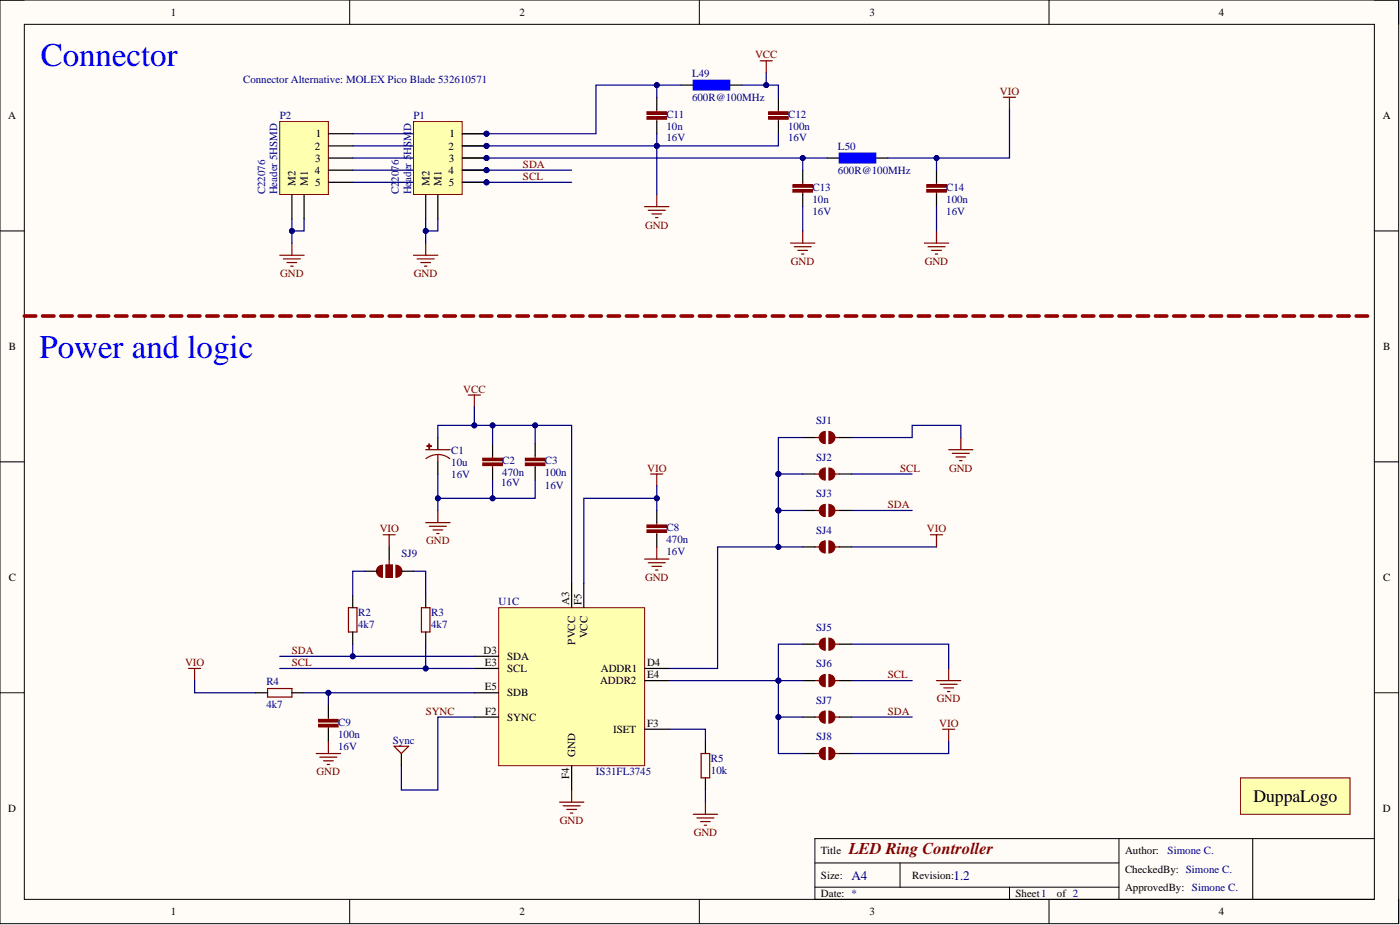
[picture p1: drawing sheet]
<svg xmlns="http://www.w3.org/2000/svg" width="292mm" height="193mm" viewBox="0 0 292 193" stroke-linecap="round" stroke-linejoin="round" font-family="sans-serif">
<defs><g id="words">
<g font-size="6.9" fill="#00f">
<text x="8.5" y="13.7">Connector</text>
<text x="8.2" y="74.6">Power and logic</text>
</g>
<text font-size="3.7" x="261.5" y="167.3">DuppaLogo</text>
<text font-size="3.4" fill="#800000" x="177.1" y="178.2">LED Ring Controller</text>
<g font-size="2.7" fill="#000080">
<text x="177.6" y="183.5">A4</text>
<text x="198.9" y="183.5">1.2</text>
</g>
<g font-size="2.3">
<text x="35.6" y="3.3">1</text>
<text x="108.4" y="3.3">2</text>
<text x="181.4" y="3.3">3</text>
<text x="254.3" y="3.3">4</text>
<text x="1.7" y="24.9">A</text>
<text x="65.9" y="28.7">1</text>
<text x="93.8" y="28.7">1</text>
<text x="288.5" y="24.9">A</text>
<text x="65.7" y="31.2">2</text>
<text x="65.8" y="33.7">3</text>
<text x="93.6" y="31.2">2</text>
<text x="93.7" y="33.7">3</text>
<text x="61.7" y="38.8" transform="rotate(-90 61.7 38.8)">M2</text>
<text x="64.2" y="38.8" transform="rotate(-90 64.2 38.8)">M1</text>
<text x="65.7" y="36.3">4</text>
<text x="65.7" y="38.8">5</text>
<text x="89.6" y="38.8" transform="rotate(-90 89.6 38.8)">M2</text>
<text x="92.1" y="38.8" transform="rotate(-90 92.1 38.8)">M1</text>
<text x="93.6" y="36.3">4</text>
<text x="93.6" y="38.8">5</text>
<text x="1.8" y="73">B</text>
<text x="288.6" y="73">B</text>
<text x="1.8" y="121.2">C</text>
<text x="288.6" y="121.2">C</text>
<text x="118.8" y="126.3" transform="rotate(-90 118.8 126.3)">A3</text>
<text x="121.3" y="126.3" transform="rotate(-90 121.3 126.3)">F5</text>
<text x="100.9" y="136.4">D3</text>
<text x="105.8" y="137.7">SDA</text>
<text x="120" y="134.5" transform="rotate(-90 120 134.5)">PVCC</text>
<text x="122.6" y="133.2" transform="rotate(-90 122.6 133.2)">VCC</text>
<text x="101.2" y="138.9">E3</text>
<text x="105.8" y="140.2">SCL</text>
<text x="125.2" y="142.7">ADDR2</text>
<text x="125.4" y="140.2">ADDR1</text>
<text x="135" y="138.9">D4</text>
<text x="135" y="141.5">E4</text>
<text x="101.1" y="144">E5</text>
<text x="101.2" y="149.1">F2</text>
<text x="105.8" y="145.3">SDB</text>
<text x="105.8" y="150.4">SYNC</text>
<text x="127.9" y="152.9">ISET</text>
<text x="135" y="151.6">F3</text>
<text x="120" y="158" transform="rotate(-90 120 158)">GND</text>
<text x="118.8" y="162.6" transform="rotate(-90 118.8 162.6)">F4</text>
<text x="1.7" y="169.4">D</text>
<text x="288.5" y="169.4">D</text>
<text x="171.3" y="178.2">Title</text>
<text x="234.7" y="178.2">Author:</text>
<text x="171.3" y="183.3">Size:</text>
<text x="190.3" y="183.3">Revision:</text>
<text x="234.7" y="182">CheckedBy: Simone C.</text>
<text x="234.7" y="185.8">ApprovedBy: Simone C.</text>
<text x="35.6" y="190.9">1</text>
<text x="108.4" y="190.9">2</text>
<text x="171.3" y="187.1">Date: *</text>
<text x="181.4" y="190.9">3</text>
<text x="211.9" y="187.1">Sheet1</text>
<text x="220.5" y="187.1">of 2</text>
<text x="254.3" y="190.9">4</text>
</g>
<g font-size="2.3" fill="#000080">
<text x="50.8" y="17.2">Connector Alternative: MOLEX Pico Blade 532610571</text>
<text x="144.4" y="16">L49</text>
<text x="144.4" y="21.1">600R@100MHz</text>
<text x="58.4" y="24.9">P2</text>
<text x="85.8" y="27.3" transform="rotate(-90 85.8 27.3)">D</text>
<text x="86.3" y="24.9">P1</text>
<text x="139.1" y="27.1">10n</text>
<text x="139.1" y="29.4">16V</text>
<text x="139.1" y="24.6">C11</text>
<text x="164.4" y="27.1">100n</text>
<text x="164.4" y="29.4">16V</text>
<text x="164.4" y="24.6">C12</text>
<text x="174.8" y="31.2">L50</text>
<text x="55.3" y="40.6" transform="rotate(-90 55.3 40.6)">C22076</text>
<text x="57.9" y="40.6" transform="rotate(-90 57.9 40.6)">Header 5HSMD</text>
<text x="83.2" y="40.6" transform="rotate(-90 83.2 40.6)">C2</text>
<text x="83.2" y="37.9" transform="rotate(-90 83.2 37.9)">2076</text>
<text x="85.8" y="40.6" transform="rotate(-90 85.8 40.6)">He</text>
<text x="85.8" y="37.9" transform="rotate(-90 85.8 37.9)">ader 5HSM</text>
<text x="169.5" y="39.8">C13</text>
<text x="174.8" y="36.3">600R@100MHz</text>
<text x="197.4" y="39.8">C14</text>
<text x="169.5" y="42.3">10n</text>
<text x="169.5" y="44.9">16V</text>
<text x="197.4" y="42.3">100n</text>
<text x="197.4" y="44.9">16V</text>
<text x="170.3" y="88.5">SJ1</text>
<text x="94.1" y="94.7">C1</text>
<text x="94.1" y="97.2">10u</text>
<text x="94.1" y="99.6">16V</text>
<text x="104.6" y="101.4">16V</text>
<text x="104.8" y="99.4">470n</text>
<text x="104.8" y="96.9">C2</text>
<text x="113.7" y="99.4">100n</text>
<text x="113.7" y="101.9">16V</text>
<text x="113.7" y="96.9">C3</text>
<text x="170.3" y="96.1">SJ2</text>
<text x="170.3" y="103.7">SJ3</text>
<text x="139.1" y="113.3">470n</text>
<text x="139.1" y="110.8">C8</text>
<text x="170.3" y="111.3">SJ4</text>
<text x="83.7" y="116.1">SJ9</text>
<text x="139.1" y="115.9">16V</text>
<text x="74.7" y="131.1">4k7</text>
<text x="74.7" y="128.5">R2</text>
<text x="90" y="131.1">4k7</text>
<text x="90" y="128.5">R3</text>
<text x="104" y="126.3">U1C</text>
<text x="170.3" y="131.6">SJ5</text>
<text x="55.6" y="142.9">R4</text>
<text x="170.3" y="139.2">SJ6</text>
<text x="55.6" y="147.7">4k7</text>
<text x="170.3" y="146.8">SJ7</text>
<text x="70.5" y="153.9">100n</text>
<text x="70.5" y="151.4">C9</text>
<text x="82" y="155.2">Sync</text>
<text x="170.3" y="154.4">SJ8</text>
<text x="70.5" y="156.4">16V</text>
<text x="124.3" y="161.8">IS31FL3745</text>
<text x="148.3" y="161.5">10k</text>
<text x="148.3" y="159">R5</text>
<text x="243.6" y="178.2">Simone C.</text>
</g>
<g font-size="2.3" fill="#800000">
<text x="157.5" y="12.2">VCC</text>
<text x="208.6" y="19.8">VIO</text>
<text x="109.1" y="35">SDA</text>
<text x="109.1" y="37.5">SCL</text>
<text x="134.6" y="47.7">GND</text>
<text x="58.4" y="57.8">GND</text>
<text x="86.4" y="57.8">GND</text>
<text x="165" y="55.3">GND</text>
<text x="192.9" y="55.3">GND</text>
<text x="96.6" y="81.9">VCC</text>
<text x="135" y="98.4">VIO</text>
<text x="187.8" y="98.4">SCL</text>
<text x="198" y="98.4">GND</text>
<text x="185.2" y="106">SDA</text>
<text x="79.2" y="111.1">VIO</text>
<text x="88.9" y="113.6">GND</text>
<text x="193.4" y="111.1">VIO</text>
<text x="134.6" y="121.2">GND</text>
<text x="60.9" y="136.4">SDA</text>
<text x="38.6" y="138.9">VIO</text>
<text x="60.9" y="138.9">SCL</text>
<text x="185.2" y="141.5">SCL</text>
<text x="88.8" y="149.1">SYNC</text>
<text x="185.2" y="149.1">SDA</text>
<text x="195.5" y="146.6">GND</text>
<text x="195.9" y="151.6">VIO</text>
<text x="66.1" y="161.8">GND</text>
<text x="116.8" y="171.9">GND</text>
<text x="144.7" y="174.4">GND</text>
</g>
</g></defs>
<path d="M0 0h291.8v192.7h-291.8z" fill-rule="evenodd" fill="#fffcf8"/>
<path d="M0 0h291.8v192.7h-291.8z" fill="none" stroke="#000" stroke-width=".21"/>
<path d="M5.1 5.1h281.7v182.5h-281.7z" fill-rule="evenodd" fill="#fffcf8"/>
<g fill="none" stroke="#000" stroke-width=".21">
<path d="M0 0h5.1M5.1 5.1h281.7v182.5h-281.7zM73 0v5.1M145.9 0v5.1M218.9 0v5.1M286.8 0h5v5.1M0 48.2h5.1M286.8 48.2h5M0 96.4h5.1M286.8 96.4h5M0 144.5h5.1M286.8 144.5h5"/>
<path d="M233.5 174.9v12.7M261.4 174.9v12.7M286.8 174.9h-116.8v12.7h116.8M73 187.6v5.1M145.9 187.6v5.1M170 180h63.5M170 185.1h63.5M187.8 180v5.1M210.6 185.1v2.5M218.9 187.6v5.1M291.8 187.6v5.1"/>
</g>
<g fill="none" stroke="#800000" stroke-width=".25">
<path d="M158.6 12.7h2.5M159.9 12.7v2.5M209.4 20.3h2.5M210.6 20.3v2.5M134.5 43.1h5.1M135.3 43.9h3.5M136 44.6h2M136.8 45.4h.5M137 40.6v2.5M97.7 82.4h2.5M99 82.4v2.5M135.8 98.9h2.5"/>
<path d="M137 98.9v2.5M137 109v.5M137 111.1v.5"/>
</g>
<path d="M135 110.5h4.1v.6h-4.1z" fill-rule="evenodd" fill="#800000"/>
<path d="M135 110.5h4.1v.6h-4.1z" fill="none" stroke="#800000" stroke-width=".25"/>
<path d="M135 109.5h4.1v.5h-4.1z" fill-rule="evenodd" fill="#800000"/>
<path d="M111.7 95.1v.5M111.7 97.1v.5M134.5 116.6h5.1M135 109.5h4.1v.5h-4.1zM135.3 117.4h3.5M136 118.2h2M136.8 118.9h.5M137 114.1v2.5" fill="none" stroke="#800000" stroke-width=".25"/>
<path d="M137 106.5v2.5M137 111.6v2.5" fill="none" stroke="#000" stroke-width=".25"/>
<path d="M109.6 96.6h4.1v.5h-4.1z" fill-rule="evenodd" fill="#800000"/>
<path d="M109.6 96.6h4.1v.5h-4.1z" fill="none" stroke="#800000" stroke-width=".25"/>
<path d="M109.6 95.6h4.1v.5h-4.1z" fill-rule="evenodd" fill="#800000"/>
<path d="M102.8 95.1v.5M102.8 97.1v.5M109.6 95.6h4.1v.5h-4.1z" fill="none" stroke="#800000" stroke-width=".25"/>
<path d="M111.7 92.5v2.6M111.7 97.6v2.6" fill="none" stroke="#000" stroke-width=".25"/>
<path d="M100.7 96.6h4.1v.5h-4.1z" fill-rule="evenodd" fill="#800000"/>
<path d="M100.7 96.6h4.1v.5h-4.1z" fill="none" stroke="#800000" stroke-width=".25"/>
<path d="M100.7 95.6h4.1v.5h-4.1z" fill-rule="evenodd" fill="#800000"/>
<g fill="none" stroke="#800000" stroke-width=".25">
<path d="M100.7 95.6h4.1v.5h-4.1zM88.8 109h5.1M89.6 109.8h3.5M90.3 110.5h2.1M91.1 111.3h.5M91.4 106.5v2.5M39.3 139.5h2.6M40.6 139.5v2.5M72.7 126.8h1.8v5h-1.8zM87.9 126.8h1.8v5h-1.8zM55.8 143.6h5.1v1.8h-5.1zM68.5 149.6v.5"/>
<path d="M68.5 151.6v.5M146.3 157.2h1.8v5.1h-1.8zM116.7 167.3h5.1M117.5 168.1h3.5M118.3 168.9h2M119 169.6h.5M119.3 164.8v2.5M144.6 169.9h5.1M145.4 170.6h3.6M146.2 171.4h2M146.9 172.2h.5M147.2 167.3v2.6"/>
</g>
<path d="M102.8 92.5v2.6M102.8 97.6v2.6M73.6 124.2v2.6M73.6 131.8v2.6M88.8 124.2v2.6M88.8 131.8v2.6M53.3 144.5h2.5M60.9 144.5h2.5M147.2 154.7v2.5M147.2 162.3v2.5" fill="none" stroke="#000" stroke-width=".25"/>
<path d="M66.5 151.1h4v.5h-4z" fill-rule="evenodd" fill="#800000"/>
<path d="M66.5 151.1h4v.5h-4z" fill="none" stroke="#800000" stroke-width=".25"/>
<path d="M66.5 150.1h4v.5h-4z" fill-rule="evenodd" fill="#800000"/>
<path d="M66 157.2h5.1M66.5 150.1h4v.5h-4zM66.7 158h3.6M67.5 158.7h2M68.3 159.5h.5M68.5 154.7v2.5" fill="none" stroke="#800000" stroke-width=".25"/>
<path d="M68.5 147.1v2.5M68.5 152.1v2.6" fill="none" stroke="#000" stroke-width=".25"/>
<path d="M78.9 118.3l.9-.4v2.5l-.7-.2-.5-.6v-.7z" fill-rule="evenodd" fill="#800000"/>
<path d="M78.9 118.3l.9-.4v2.5l-.7-.2-.5-.6v-.7z" fill="none" stroke="#800000" stroke-width=".21"/>
<path d="M82.6 117.9l.9 .4 .4 .8-.3 .9-.9 .4z" fill-rule="evenodd" fill="#800000"/>
<path d="M82.6 117.9l.9 .4 .4 .8-.3 .9-.9 .4z" fill="none" stroke="#800000" stroke-width=".21"/>
<path d="M80.6 117.9h1.2v2.5h-1.2zM81.2 116.6v1.3" fill="none" stroke="#800000" stroke-width=".25"/>
<path d="M80.6 117.9h1.2v2.5h-1.2z" fill-rule="evenodd" fill="#800000"/>
<path d="M79.9 111.6h2.6M80.6 117.9h1.2v2.5h-1.2zM81.2 111.6v2.5" fill="none" stroke="#800000" stroke-width=".25"/>
<path d="M76.1 119.2h2.6M81.2 114.1v2.5M83.7 119.2h2.6" fill="none" stroke="#000" stroke-width=".25"/>
<path d="M258.8 162.3h22.9v7.6h-22.9z" fill-rule="evenodd" fill="#ffffb0"/>
<path d="M258.8 162.3h22.9v7.6h-22.9z" fill="none" stroke="#800000" stroke-width=".21"/>
<path d="M86.3 53.2h5.1M87 54h3.6M87.8 54.8h2M88.6 55.5h.5M88.8 50.7v2.5M88.8 93.8h5.1M91.4 94.8l1 .2 1.4 .7M91.4 94.8l-1.1 .2-1.4 .7M91.4 94.8v1.6" fill="none" stroke="#800000" stroke-width=".25"/>
<path d="M91.4 91.3v2.5M91.4 96.4v2.5" fill="none" stroke="#000" stroke-width=".25"/>
<path d="M89.1 93h.9v.1h-.9z" fill-rule="evenodd" fill="#800000"/>
<path d="M89.1 93h.9v.1h-.9z" fill="none" stroke="#800000" stroke-width=".25"/>
<path d="M89.5 92.6h.1v.9h-.1z" fill-rule="evenodd" fill="#800000"/>
<path d="M89.5 92.6h.1v.9h-.1z" fill="none" stroke="#800000" stroke-width=".25"/>
<path d="M172.6 33h2.5M182.7 33h2.5" fill="none" stroke="#000" stroke-width=".25"/>
<path d="M175.1 32h7.6v2h-7.6z" fill-rule="evenodd" fill="#00f"/>
<path d="M175.1 32h7.6v2h-7.6z" fill="none" stroke="#00f" stroke-width=".25"/>
<path d="M142.1 17.8h2.5M152.3 17.8h2.5" fill="none" stroke="#000" stroke-width=".25"/>
<path d="M144.6 16.7h7.7v2.1h-7.7z" fill-rule="evenodd" fill="#00f"/>
<path d="M144.6 16.7h7.7v2.1h-7.7z" fill="none" stroke="#00f" stroke-width=".25"/>
<path d="M137 22.8v.5M137 24.9v.5" fill="none" stroke="#800000" stroke-width=".25"/>
<path d="M135 24.3h4.1v.6h-4.1z" fill-rule="evenodd" fill="#800000"/>
<path d="M135 24.3h4.1v.6h-4.1z" fill="none" stroke="#800000" stroke-width=".25"/>
<path d="M135 23.3h4.1v.5h-4.1z" fill-rule="evenodd" fill="#800000"/>
<path d="M135 23.3h4.1v.5h-4.1zM167.5 38v.5M167.5 40.1v.5" fill="none" stroke="#800000" stroke-width=".25"/>
<path d="M137 20.3v2.5M137 25.4v2.5" fill="none" stroke="#000" stroke-width=".25"/>
<path d="M165.5 39.6h4v.5h-4z" fill-rule="evenodd" fill="#800000"/>
<path d="M165.5 39.6h4v.5h-4z" fill="none" stroke="#800000" stroke-width=".25"/>
<path d="M165.5 38.5h4v.6h-4z" fill-rule="evenodd" fill="#800000"/>
<path d="M165.5 38.5h4v.6h-4zM195.4 38v.5M164.9 50.7h5.1M165.7 51.5h3.6M166.5 52.2h2M167.2 53h.5M167.5 48.2v2.5M195.4 40.1v.5" fill="none" stroke="#800000" stroke-width=".25"/>
<path d="M167.5 35.5v2.5M167.5 40.6v2.5" fill="none" stroke="#000" stroke-width=".25"/>
<path d="M193.4 39.6h4v.5h-4z" fill-rule="evenodd" fill="#800000"/>
<path d="M193.4 39.6h4v.5h-4z" fill="none" stroke="#800000" stroke-width=".25"/>
<path d="M193.4 38.5h4v.6h-4z" fill-rule="evenodd" fill="#800000"/>
<path d="M162.4 22.8v.5M162.4 24.9v.5M193.4 38.5h4v.6h-4zM192.9 50.7h5M193.6 51.5h3.6M194.4 52.2h2M195.1 53h.6M195.4 48.2v2.5" fill="none" stroke="#800000" stroke-width=".25"/>
<path d="M195.4 35.5v2.5M195.4 40.6v2.5" fill="none" stroke="#000" stroke-width=".25"/>
<path d="M160.4 24.3h4v.6h-4z" fill-rule="evenodd" fill="#800000"/>
<path d="M160.4 24.3h4v.6h-4z" fill="none" stroke="#800000" stroke-width=".25"/>
<path d="M160.4 23.3h4v.5h-4z" fill-rule="evenodd" fill="#800000"/>
<path d="M160.4 23.3h4v.5h-4z" fill="none" stroke="#800000" stroke-width=".25"/>
<path d="M162.4 20.3v2.5M162.4 25.4v2.5" fill="none" stroke="#000" stroke-width=".25"/>
<g fill="none" stroke="#980000" stroke-width=".76">
<path d="M5.1 65.9h2.4M8.9 65.9h2.4M12.7 65.9h2.4M16.5 65.9h2.4M20.3 65.9h2.4M24.1 65.9h2.4M27.9 65.9h2.4M31.7 65.9h2.4M35.5 65.9h2.4M39.3 65.9h2.4M43.1 65.9h2.4M46.9 65.9h2.4"/>
<path d="M50.8 65.9h2.3M54.6 65.9h2.3M58.4 65.9h2.3M62.2 65.9h2.4M66 65.9h2.4M69.8 65.9h2.4M73.6 65.9h2.4M77.4 65.9h2.4M81.2 65.9h2.4M85 65.9h2.4M88.8 65.9h2.4M92.6 65.9h2.4"/>
<path d="M96.4 65.9h2.4M100.2 65.9h2.4M104 65.9h2.4M107.8 65.9h2.4M111.7 65.9h2.3M115.5 65.9h2.3M119.3 65.9h2.3M123.1 65.9h2.4M126.9 65.9h2.4M130.7 65.9h2.4M134.5 65.9h2.4M138.3 65.9h2.4"/>
<path d="M142.1 65.9h2.4M145.9 65.9h2.4M149.7 65.9h2.4M153.5 65.9h2.4M157.3 65.9h2.4M161.1 65.9h2.4M164.9 65.9h2.4M168.8 65.9h2.3M172.6 65.9h2.3M176.4 65.9h2.3M180.2 65.9h2.4M184 65.9h2.4"/>
<path d="M187.8 65.9h2.4M191.6 65.9h2.4M195.4 65.9h2.4M199.2 65.9h2.4M203 65.9h2.4M206.8 65.9h2.4M210.6 65.9h2.4M214.4 65.9h2.4M218.2 65.9h2.4M222 65.9h2.4M225.8 65.9h2.4M229.7 65.9h2.3"/>
<path d="M233.5 65.9h2.3M237.3 65.9h2.3M241.1 65.9h2.4M244.9 65.9h2.4M248.7 65.9h2.4M252.5 65.9h2.4M256.3 65.9h2.4M260.1 65.9h2.4M263.9 65.9h2.4M267.7 65.9h2.4M271.5 65.9h2.4M275.3 65.9h2.4"/>
<path d="M279.1 65.9h2.4M282.9 65.9h2.4"/>
</g>
<path d="M104 126.8h30.5v32.9h-30.5z" fill-rule="evenodd" fill="#ffffb0"/>
<path d="M104 126.8h30.5v32.9h-30.5z" fill="none" stroke="#800000" stroke-width=".21"/>
<path d="M99 139.5h5M99 136.9h5M119.3 121.7v5.1M121.8 121.7v5.1M134.5 139.5h5.1M99 144.5h5M99 149.6h5M119.3 159.7v5.1M134.5 152.1h5.1M134.5 142h5.1" fill="none" stroke="#000" stroke-width=".25"/>
<path d="M58.4 53.2h5M59.1 54h3.6M59.9 54.8h2M60.6 55.5h.6M60.9 50.7v2.5" fill="none" stroke="#800000" stroke-width=".25"/>
<path d="M172.9 90l.8 .3 .5 .8-.3 1-.8 .4h-.2z" fill-rule="evenodd" fill="#800000"/>
<path d="M172.9 90l.8 .3 .5 .8-.3 1-.8 .4h-.2z" fill="none" stroke="#800000" stroke-width=".21"/>
<path d="M171.3 90.4l.9-.4v2.5l-.8-.2-.4-.6-.1-.7z" fill-rule="evenodd" fill="#800000"/>
<path d="M171.3 90.4l.9-.4v2.5l-.8-.2-.4-.6-.1-.7z" fill="none" stroke="#800000" stroke-width=".21"/>
<path d="M170 91.3h.9M174.2 91.3h.9" fill="none" stroke="#800000" stroke-width=".25"/>
<path d="M167.5 91.3h2.5M175.1 91.3h2.5" fill="none" stroke="#000" stroke-width=".25"/>
<path d="M172.9 97.6l.8 .3 .5 .8-.3 1-.8 .5h-.2z" fill-rule="evenodd" fill="#800000"/>
<path d="M172.9 97.6l.8 .3 .5 .8-.3 1-.8 .5h-.2z" fill="none" stroke="#800000" stroke-width=".21"/>
<path d="M171.3 98l.9-.4v2.6l-.8-.3-.4-.6-.1-.7z" fill-rule="evenodd" fill="#800000"/>
<path d="M171.3 98l.9-.4v2.6l-.8-.3-.4-.6-.1-.7z" fill="none" stroke="#800000" stroke-width=".21"/>
<path d="M170 98.9h.9M174.2 98.9h.9" fill="none" stroke="#800000" stroke-width=".25"/>
<path d="M167.5 98.9h2.5M175.1 98.9h2.5" fill="none" stroke="#000" stroke-width=".25"/>
<path d="M172.9 105.2l.8 .3 .5 .9-.3 .9-.8 .5h-.2z" fill-rule="evenodd" fill="#800000"/>
<path d="M172.9 105.2l.8 .3 .5 .9-.3 .9-.8 .5h-.2z" fill="none" stroke="#800000" stroke-width=".21"/>
<path d="M171.3 105.6l.9-.4v2.6l-.8-.3-.4-.6-.1-.7z" fill-rule="evenodd" fill="#800000"/>
<path d="M171.3 105.6l.9-.4v2.6l-.8-.3-.4-.6-.1-.7z" fill="none" stroke="#800000" stroke-width=".21"/>
<path d="M170 106.5h.9M174.2 106.5h.9" fill="none" stroke="#800000" stroke-width=".25"/>
<path d="M167.5 106.5h2.5M175.1 106.5h2.5" fill="none" stroke="#000" stroke-width=".25"/>
<path d="M172.9 112.8l.8 .3 .5 .9-.3 .9-.8 .5h-.2z" fill-rule="evenodd" fill="#800000"/>
<path d="M172.9 112.8l.8 .3 .5 .9-.3 .9-.8 .5h-.2z" fill="none" stroke="#800000" stroke-width=".21"/>
<path d="M171.3 113.2l.9-.4v2.6l-.8-.3-.4-.5-.1-.8z" fill-rule="evenodd" fill="#800000"/>
<path d="M171.3 113.2l.9-.4v2.6l-.8-.3-.4-.5-.1-.8z" fill="none" stroke="#800000" stroke-width=".21"/>
<path d="M197.9 93.8h5.1M198.7 94.6h3.5M199.5 95.3h2M200.2 96.1h.5M200.5 91.3v2.5M170 114.1h.9M174.2 114.1h.9M194.1 111.6h2.6M195.4 111.6v2.5" fill="none" stroke="#800000" stroke-width=".25"/>
<path d="M167.5 114.1h2.5M175.1 114.1h2.5" fill="none" stroke="#000" stroke-width=".25"/>
<path d="M172.9 133.1l.8 .3 .5 .8-.3 1-.8 .4h-.2z" fill-rule="evenodd" fill="#800000"/>
<path d="M172.9 133.1l.8 .3 .5 .8-.3 1-.8 .4h-.2z" fill="none" stroke="#800000" stroke-width=".21"/>
<path d="M171.3 133.5l.9-.4v2.5l-.8-.2-.4-.6-.1-.7z" fill-rule="evenodd" fill="#800000"/>
<path d="M171.3 133.5l.9-.4v2.5l-.8-.2-.4-.6-.1-.7z" fill="none" stroke="#800000" stroke-width=".21"/>
<path d="M170 134.4h.9M174.2 134.4h.9" fill="none" stroke="#800000" stroke-width=".25"/>
<path d="M167.5 134.4h2.5M175.1 134.4h2.5" fill="none" stroke="#000" stroke-width=".25"/>
<path d="M172.9 140.7l.8 .3 .5 .8-.3 1-.8 .5h-.2z" fill-rule="evenodd" fill="#800000"/>
<path d="M172.9 140.7l.8 .3 .5 .8-.3 1-.8 .5h-.2z" fill="none" stroke="#800000" stroke-width=".21"/>
<path d="M171.3 141.1l.9-.4v2.6l-.8-.3-.4-.6-.1-.7z" fill-rule="evenodd" fill="#800000"/>
<path d="M171.3 141.1l.9-.4v2.6l-.8-.3-.4-.6-.1-.7z" fill="none" stroke="#800000" stroke-width=".21"/>
<path d="M170 142h.9M174.2 142h.9" fill="none" stroke="#800000" stroke-width=".25"/>
<path d="M167.5 142h2.5M175.1 142h2.5" fill="none" stroke="#000" stroke-width=".25"/>
<path d="M172.9 148.3l.8 .3 .5 .9-.3 .9-.8 .5h-.2z" fill-rule="evenodd" fill="#800000"/>
<path d="M172.9 148.3l.8 .3 .5 .9-.3 .9-.8 .5h-.2z" fill="none" stroke="#800000" stroke-width=".21"/>
<path d="M171.3 148.7l.9-.4v2.6l-.8-.3-.4-.6-.1-.7z" fill-rule="evenodd" fill="#800000"/>
<path d="M171.3 148.7l.9-.4v2.6l-.8-.3-.4-.6-.1-.7z" fill="none" stroke="#800000" stroke-width=".21"/>
<path d="M170 149.6h.9M174.2 149.6h.9" fill="none" stroke="#800000" stroke-width=".25"/>
<path d="M167.5 149.6h2.5M175.1 149.6h2.5" fill="none" stroke="#000" stroke-width=".25"/>
<path d="M172.9 155.9l.8 .3 .5 .9-.3 .9-.8 .5h-.2z" fill-rule="evenodd" fill="#800000"/>
<path d="M172.9 155.9l.8 .3 .5 .9-.3 .9-.8 .5h-.2z" fill="none" stroke="#800000" stroke-width=".21"/>
<path d="M171.3 156.3l.9-.4v2.6l-.8-.3-.4-.5-.1-.8z" fill-rule="evenodd" fill="#800000"/>
<path d="M171.3 156.3l.9-.4v2.6l-.8-.3-.4-.5-.1-.8z" fill="none" stroke="#800000" stroke-width=".21"/>
<path d="M197.9 139.5v2.5M170 157.2h.9M174.2 157.2h.9M195.4 142h5.1M196.2 142.7h3.5M196.7 152.1h2.5M196.9 143.5h2M197.7 144.3h.5M197.9 152.1v2.6" fill="none" stroke="#800000" stroke-width=".25"/>
<path d="M167.5 157.2h2.5M175.1 157.2h2.5" fill="none" stroke="#000" stroke-width=".25"/>
<path d="M88.8 45.6v2.6h2.6v-2.6M195.4 43.1v5.1M40.6 142v2.5h12.7" fill="none" stroke="#000080" stroke-width=".25"/>
<circle cx="88.8" cy="48.2" r=".51" fill="#000080"/>
<circle cx="88.8" cy="48.2" r=".51" fill="none" stroke="#000080" stroke-width=".21"/>
<path d="M162.4 27.9v2.5h-25.4M76.1 119.2h-2.5v5M86.3 119.2h2.5v5" fill="none" stroke="#000080" stroke-width=".25"/>
<circle cx="137" cy="30.4" r=".51" fill="#000080"/>
<circle cx="137" cy="30.4" r=".51" fill="none" stroke="#000080" stroke-width=".21"/>
<path d="M154.8 17.8h7.6v2.5" fill="none" stroke="#000080" stroke-width=".25"/>
<circle cx="159.9" cy="17.8" r=".51" fill="#000080"/>
<circle cx="159.9" cy="17.8" r=".51" fill="none" stroke="#000080" stroke-width=".21"/>
<path d="M210.6 22.8v10.2h-25.4M139.6 152.1h7.6v2.6" fill="none" stroke="#000080" stroke-width=".25"/>
<circle cx="195.4" cy="33" r=".51" fill="#000080"/>
<circle cx="195.4" cy="33" r=".51" fill="none" stroke="#000080" stroke-width=".21"/>
<path d="M91.4 104v2.5" fill="none" stroke="#000080" stroke-width=".25"/>
<circle cx="91.4" cy="104" r=".51" fill="#000080"/>
<circle cx="91.4" cy="104" r=".51" fill="none" stroke="#000080" stroke-width=".21"/>
<path d="M99 84.9v3.8" fill="none" stroke="#000080" stroke-width=".25"/>
<circle cx="99" cy="88.7" r=".51" fill="#000080"/>
<circle cx="99" cy="88.7" r=".51" fill="none" stroke="#000080" stroke-width=".21"/>
<path d="M102.8 100.2v3.8" fill="none" stroke="#000080" stroke-width=".25"/>
<circle cx="102.8" cy="104" r=".51" fill="#000080"/>
<circle cx="102.8" cy="104" r=".51" fill="none" stroke="#000080" stroke-width=".21"/>
<path d="M102.8 88.7v3.8" fill="none" stroke="#000080" stroke-width=".25"/>
<circle cx="102.8" cy="88.7" r=".51" fill="#000080"/>
<circle cx="102.8" cy="88.7" r=".51" fill="none" stroke="#000080" stroke-width=".21"/>
<path d="M111.7 88.7v3.8" fill="none" stroke="#000080" stroke-width=".25"/>
<circle cx="111.7" cy="88.7" r=".51" fill="#000080"/>
<circle cx="111.7" cy="88.7" r=".51" fill="none" stroke="#000080" stroke-width=".21"/>
<path d="M88.8 48.2v2.5" fill="none" stroke="#000080" stroke-width=".25"/>
<circle cx="88.8" cy="48.2" r=".51" fill="#000080"/>
<circle cx="88.8" cy="48.2" r=".51" fill="none" stroke="#000080" stroke-width=".21"/>
<path d="M68.5 144.5v2.6" fill="none" stroke="#000080" stroke-width=".25"/>
<circle cx="68.5" cy="144.5" r=".51" fill="#000080"/>
<circle cx="68.5" cy="144.5" r=".51" fill="none" stroke="#000080" stroke-width=".21"/>
<path d="M73.6 134.4v2.5" fill="none" stroke="#000080" stroke-width=".25"/>
<circle cx="73.6" cy="136.9" r=".51" fill="#000080"/>
<circle cx="73.6" cy="136.9" r=".51" fill="none" stroke="#000080" stroke-width=".21"/>
<path d="M88.8 134.4v5.1" fill="none" stroke="#000080" stroke-width=".25"/>
<circle cx="88.8" cy="139.5" r=".51" fill="#000080"/>
<circle cx="88.8" cy="139.5" r=".51" fill="none" stroke="#000080" stroke-width=".21"/>
<path d="M137 27.9v2.5" fill="none" stroke="#000080" stroke-width=".25"/>
<circle cx="137" cy="30.4" r=".51" fill="#000080"/>
<circle cx="137" cy="30.4" r=".51" fill="none" stroke="#000080" stroke-width=".21"/>
<path d="M137 17.8v2.5" fill="none" stroke="#000080" stroke-width=".25"/>
<circle cx="137" cy="17.8" r=".51" fill="#000080"/>
<circle cx="137" cy="17.8" r=".51" fill="none" stroke="#000080" stroke-width=".21"/>
<path d="M159.9 15.2v2.6" fill="none" stroke="#000080" stroke-width=".25"/>
<circle cx="159.9" cy="17.8" r=".51" fill="#000080"/>
<circle cx="159.9" cy="17.8" r=".51" fill="none" stroke="#000080" stroke-width=".21"/>
<path d="M167.5 33v2.5M167.5 43.1v5.1" fill="none" stroke="#000080" stroke-width=".25"/>
<circle cx="167.5" cy="33" r=".51" fill="#000080"/>
<circle cx="167.5" cy="33" r=".51" fill="none" stroke="#000080" stroke-width=".21"/>
<path d="M195.4 33v2.5M147.2 164.8v2.5" fill="none" stroke="#000080" stroke-width=".25"/>
<circle cx="195.4" cy="33" r=".51" fill="#000080"/>
<circle cx="195.4" cy="33" r=".51" fill="none" stroke="#000080" stroke-width=".21"/>
<path d="M137 104v2.5" fill="none" stroke="#000080" stroke-width=".25"/>
<circle cx="137" cy="104" r=".51" fill="#000080"/>
<circle cx="137" cy="104" r=".51" fill="none" stroke="#000080" stroke-width=".21"/>
<path d="M137 101.4v2.6h-15.2v17.7" fill="none" stroke="#000080" stroke-width=".25"/>
<circle cx="137" cy="104" r=".51" fill="#000080"/>
<circle cx="137" cy="104" r=".51" fill="none" stroke="#000080" stroke-width=".21"/>
<path d="M58.4 139.5h40.6" fill="none" stroke="#000080" stroke-width=".25"/>
<circle cx="88.8" cy="139.5" r=".51" fill="#000080"/>
<circle cx="88.8" cy="139.5" r=".51" fill="none" stroke="#000080" stroke-width=".21"/>
<path d="M58.4 136.9h40.6" fill="none" stroke="#000080" stroke-width=".25"/>
<circle cx="73.6" cy="136.9" r=".51" fill="#000080"/>
<circle cx="73.6" cy="136.9" r=".51" fill="none" stroke="#000080" stroke-width=".21"/>
<path d="M63.4 144.5h35.6" fill="none" stroke="#000080" stroke-width=".25"/>
<circle cx="68.5" cy="144.5" r=".51" fill="#000080"/>
<circle cx="68.5" cy="144.5" r=".51" fill="none" stroke="#000080" stroke-width=".21"/>
<path d="M60.9 45.6v2.6h2.5v-2.6M99 149.6h-7.6v15.2h-7.7v-5.1" fill="none" stroke="#000080" stroke-width=".25"/>
<circle cx="60.9" cy="48.2" r=".51" fill="#000080"/>
<circle cx="60.9" cy="48.2" r=".51" fill="none" stroke="#000080" stroke-width=".21"/>
<path d="M60.9 48.2v2.5" fill="none" stroke="#000080" stroke-width=".25"/>
<circle cx="60.9" cy="48.2" r=".51" fill="#000080"/>
<circle cx="60.9" cy="48.2" r=".51" fill="none" stroke="#000080" stroke-width=".21"/>
<path d="M142.1 17.8h-17.8v10.1h-50.7" fill="none" stroke="#000080" stroke-width=".25"/>
<circle cx="101.5" cy="27.9" r=".51" fill="#000080"/>
<circle cx="101.5" cy="27.9" r=".51" fill="none" stroke="#000080" stroke-width=".21"/>
<circle cx="137" cy="17.8" r=".51" fill="#000080"/>
<circle cx="137" cy="17.8" r=".51" fill="none" stroke="#000080" stroke-width=".21"/>
<path d="M73.6 30.4h63.4v10.2" fill="none" stroke="#000080" stroke-width=".25"/>
<circle cx="137" cy="30.4" r=".51" fill="#000080"/>
<circle cx="137" cy="30.4" r=".51" fill="none" stroke="#000080" stroke-width=".21"/>
<circle cx="101.5" cy="30.4" r=".51" fill="#000080"/>
<circle cx="101.5" cy="30.4" r=".51" fill="none" stroke="#000080" stroke-width=".21"/>
<path d="M73.6 33h99" fill="none" stroke="#000080" stroke-width=".25"/>
<circle cx="167.5" cy="33" r=".51" fill="#000080"/>
<circle cx="167.5" cy="33" r=".51" fill="none" stroke="#000080" stroke-width=".21"/>
<circle cx="101.5" cy="33" r=".51" fill="#000080"/>
<circle cx="101.5" cy="33" r=".51" fill="none" stroke="#000080" stroke-width=".21"/>
<path d="M73.6 35.5h45.7" fill="none" stroke="#000080" stroke-width=".25"/>
<circle cx="101.5" cy="35.5" r=".51" fill="#000080"/>
<circle cx="101.5" cy="35.5" r=".51" fill="none" stroke="#000080" stroke-width=".21"/>
<path d="M73.6 38h45.7" fill="none" stroke="#000080" stroke-width=".25"/>
<circle cx="101.5" cy="38" r=".51" fill="#000080"/>
<circle cx="101.5" cy="38" r=".51" fill="none" stroke="#000080" stroke-width=".21"/>
<path d="M162.4 98.9h5.1M177.6 98.9h12.7M177.6 114.1h17.8M177.6 106.5h12.7M177.6 149.6h12.7M177.6 142h12.7" fill="none" stroke="#000080" stroke-width=".25"/>
<circle cx="162.4" cy="98.9" r=".51" fill="#000080"/>
<circle cx="162.4" cy="98.9" r=".51" fill="none" stroke="#000080" stroke-width=".21"/>
<path d="M162.4 106.5h5.1" fill="none" stroke="#000080" stroke-width=".25"/>
<circle cx="162.4" cy="106.5" r=".51" fill="#000080"/>
<circle cx="162.4" cy="106.5" r=".51" fill="none" stroke="#000080" stroke-width=".21"/>
<path d="M162.4 106.5v7.6" fill="none" stroke="#000080" stroke-width=".25"/>
<circle cx="162.4" cy="114.1" r=".51" fill="#000080"/>
<circle cx="162.4" cy="114.1" r=".51" fill="none" stroke="#000080" stroke-width=".21"/>
<circle cx="162.4" cy="106.5" r=".51" fill="#000080"/>
<circle cx="162.4" cy="106.5" r=".51" fill="none" stroke="#000080" stroke-width=".21"/>
<path d="M167.5 91.3h-5.1v7.6" fill="none" stroke="#000080" stroke-width=".25"/>
<circle cx="162.4" cy="98.9" r=".51" fill="#000080"/>
<circle cx="162.4" cy="98.9" r=".51" fill="none" stroke="#000080" stroke-width=".21"/>
<path d="M162.4 98.9v7.6" fill="none" stroke="#000080" stroke-width=".25"/>
<circle cx="162.4" cy="98.9" r=".51" fill="#000080"/>
<circle cx="162.4" cy="98.9" r=".51" fill="none" stroke="#000080" stroke-width=".21"/>
<circle cx="162.4" cy="106.5" r=".51" fill="#000080"/>
<circle cx="162.4" cy="106.5" r=".51" fill="none" stroke="#000080" stroke-width=".21"/>
<path d="M167.5 114.1h-17.8v25.4h-10.1" fill="none" stroke="#000080" stroke-width=".25"/>
<circle cx="162.4" cy="114.1" r=".51" fill="#000080"/>
<circle cx="162.4" cy="114.1" r=".51" fill="none" stroke="#000080" stroke-width=".21"/>
<path d="M167.5 134.4h-5.1v22.8h5.1" fill="none" stroke="#000080" stroke-width=".25"/>
<circle cx="162.4" cy="142" r=".51" fill="#000080"/>
<circle cx="162.4" cy="142" r=".51" fill="none" stroke="#000080" stroke-width=".21"/>
<circle cx="162.4" cy="149.6" r=".51" fill="#000080"/>
<circle cx="162.4" cy="149.6" r=".51" fill="none" stroke="#000080" stroke-width=".21"/>
<path d="M162.4 149.6h5.1" fill="none" stroke="#000080" stroke-width=".25"/>
<circle cx="162.4" cy="149.6" r=".51" fill="#000080"/>
<circle cx="162.4" cy="149.6" r=".51" fill="none" stroke="#000080" stroke-width=".21"/>
<path d="M139.6 142h22.8" fill="none" stroke="#000080" stroke-width=".25"/>
<circle cx="162.4" cy="142" r=".51" fill="#000080"/>
<circle cx="162.4" cy="142" r=".51" fill="none" stroke="#000080" stroke-width=".21"/>
<path d="M162.4 142h5.1" fill="none" stroke="#000080" stroke-width=".25"/>
<circle cx="162.4" cy="142" r=".51" fill="#000080"/>
<circle cx="162.4" cy="142" r=".51" fill="none" stroke="#000080" stroke-width=".21"/>
<path d="M91.4 98.9v5.1h20.3v-3.8M177.6 91.3h12.7v-2.6h10.2v2.6M177.6 134.4h20.3v5.1M197.9 154.7v2.5h-20.3" fill="none" stroke="#000080" stroke-width=".25"/>
<circle cx="91.4" cy="104" r=".51" fill="#000080"/>
<circle cx="91.4" cy="104" r=".51" fill="none" stroke="#000080" stroke-width=".21"/>
<circle cx="102.8" cy="104" r=".51" fill="#000080"/>
<circle cx="102.8" cy="104" r=".51" fill="none" stroke="#000080" stroke-width=".21"/>
<path d="M91.4 91.3v-2.6h27.9v33" fill="none" stroke="#000080" stroke-width=".25"/>
<circle cx="111.7" cy="88.7" r=".51" fill="#000080"/>
<circle cx="111.7" cy="88.7" r=".51" fill="none" stroke="#000080" stroke-width=".21"/>
<circle cx="102.8" cy="88.7" r=".51" fill="#000080"/>
<circle cx="102.8" cy="88.7" r=".51" fill="none" stroke="#000080" stroke-width=".21"/>
<circle cx="99" cy="88.7" r=".51" fill="#000080"/>
<circle cx="99" cy="88.7" r=".51" fill="none" stroke="#000080" stroke-width=".21"/>
<circle cx="101.5" cy="27.9" r=".51" fill="#000080"/>
<circle cx="101.5" cy="27.9" r=".51" fill="none" stroke="#000080" stroke-width=".21"/>
<circle cx="101.5" cy="30.4" r=".51" fill="#000080"/>
<circle cx="101.5" cy="30.4" r=".51" fill="none" stroke="#000080" stroke-width=".21"/>
<circle cx="101.5" cy="33" r=".51" fill="#000080"/>
<circle cx="101.5" cy="33" r=".51" fill="none" stroke="#000080" stroke-width=".21"/>
<circle cx="101.5" cy="35.5" r=".51" fill="#000080"/>
<circle cx="101.5" cy="35.5" r=".51" fill="none" stroke="#000080" stroke-width=".21"/>
<circle cx="101.5" cy="38" r=".51" fill="#000080"/>
<circle cx="101.5" cy="38" r=".51" fill="none" stroke="#000080" stroke-width=".21"/>
<path d="M86.3 25.4h10.1v15.2h-10.1z" fill-rule="evenodd" fill="#ffffb0"/>
<path d="M86.3 25.4h10.1v15.2h-10.1z" fill="none" stroke="#800000" stroke-width=".21"/>
<path d="M96.4 27.9h5.1" fill="none" stroke="#000" stroke-width=".25"/>
<circle cx="101.5" cy="27.9" r=".51" fill="#000080"/>
<circle cx="101.5" cy="27.9" r=".51" fill="none" stroke="#000080" stroke-width=".21"/>
<path d="M96.4 30.4h5.1" fill="none" stroke="#000" stroke-width=".25"/>
<circle cx="101.5" cy="30.4" r=".51" fill="#000080"/>
<circle cx="101.5" cy="30.4" r=".51" fill="none" stroke="#000080" stroke-width=".21"/>
<path d="M96.4 33h5.1" fill="none" stroke="#000" stroke-width=".25"/>
<circle cx="101.5" cy="33" r=".51" fill="#000080"/>
<circle cx="101.5" cy="33" r=".51" fill="none" stroke="#000080" stroke-width=".21"/>
<path d="M96.4 35.5h5.1" fill="none" stroke="#000" stroke-width=".25"/>
<circle cx="101.5" cy="35.5" r=".51" fill="#000080"/>
<circle cx="101.5" cy="35.5" r=".51" fill="none" stroke="#000080" stroke-width=".21"/>
<path d="M96.4 38h5.1" fill="none" stroke="#000" stroke-width=".25"/>
<circle cx="101.5" cy="38" r=".51" fill="#000080"/>
<circle cx="101.5" cy="38" r=".51" fill="none" stroke="#000080" stroke-width=".21"/>
<path d="M88.8 40.6v5M91.4 40.6v5" fill="none" stroke="#000" stroke-width=".25"/>
<path d="M58.4 25.4h10.1v15.2h-10.1z" fill-rule="evenodd" fill="#ffffb0"/>
<path d="M58.4 25.4h10.1v15.2h-10.1z" fill="none" stroke="#800000" stroke-width=".21"/>
<path d="M68.5 27.9h5.1M68.5 30.4h5.1M68.5 33h5.1M68.5 35.5h5.1M68.5 38h5.1M60.9 40.6v5M63.4 40.6v5M83.7 157.2v2.5" fill="none" stroke="#000" stroke-width=".25"/>
<path d="M82.2 155.7h3.1l-1.6 1.5z" fill="none" stroke="#800000" stroke-width=".25"/>
<use href="#words"/>
</svg>
